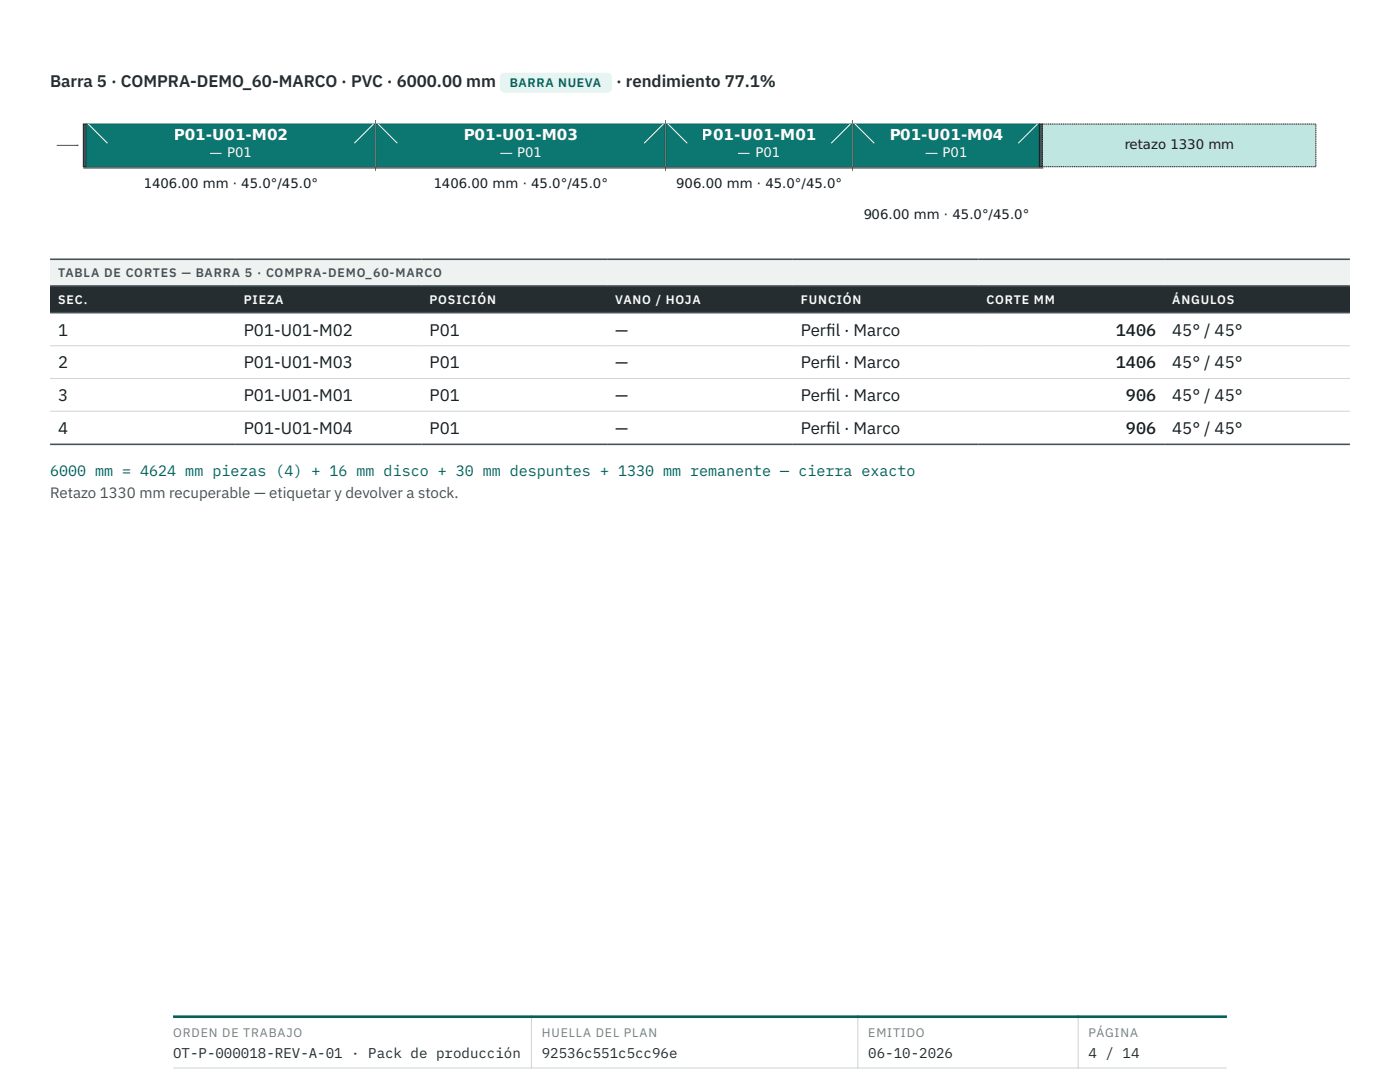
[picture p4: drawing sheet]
<svg xmlns="http://www.w3.org/2000/svg" width="279mm" height="216mm" viewBox="0 0 279 216" stroke-linecap="round" stroke-linejoin="round" font-family="sans-serif">
<defs><g id="words">
<g font-size="3.4" fill="#252d31">
<text x="10" y="17.4">Barra 5 · COMPRA-DEMO_60-MARCO · PVC · 6000.00 mm</text>
<text x="122.9" y="17.4">· rendimiento 77.1%</text>
</g>
<g font-size="3.4" fill="#161c1f">
<text x="11.6" y="67">1</text>
<text x="48.7" y="67">P01-U01-M02</text>
<text x="85.7" y="67">P01</text>
<text x="122.8" y="67">—</text>
<text x="159.8" y="67">Perf</text>
<text x="164.9" y="67">il · Marco</text>
<text x="222.7" y="67">1406</text>
<text x="233.9" y="67">45° / 45°</text>
<text x="11.6" y="73.5">2</text>
<text x="48.7" y="73.5">P01-U01-M03</text>
<text x="85.7" y="73.5">P01</text>
<text x="122.8" y="73.5">—</text>
<text x="159.8" y="73.5">Perf</text>
<text x="164.9" y="73.5">il · Marco</text>
<text x="222.7" y="73.5">1406</text>
<text x="233.9" y="73.5">45° / 45°</text>
<text x="11.6" y="80">3</text>
<text x="48.7" y="80">P01-U01-M01</text>
<text x="85.7" y="80">P01</text>
<text x="122.8" y="80">—</text>
<text x="159.8" y="80">Perf</text>
<text x="164.9" y="80">il · Marco</text>
<text x="224.7" y="80">906</text>
<text x="233.9" y="80">45° / 45°</text>
<text x="11.6" y="86.6">4</text>
<text x="48.7" y="86.6">P01-U01-M04</text>
<text x="85.7" y="86.6">P01</text>
<text x="122.8" y="86.6">—</text>
<text x="159.8" y="86.6">Perf</text>
<text x="164.9" y="86.6">il · Marco</text>
<text x="224.7" y="86.6">906</text>
<text x="233.9" y="86.6">45° / 45°</text>
</g>
<g font-size="3" fill="#fcfdfc">
<text x="34.7" y="28">P01-U01-M02</text>
<text x="92.5" y="28">P01-U01-M03</text>
<text x="140.1" y="28">P01-U01-M01</text>
<text x="177.4" y="28">P01-U01-M04</text>
</g>
<text font-size="3" fill="#075f5a" x="10" y="94.9">6000 mm = 4624 mm piezas (4) + 16 mm disco + 30 mm despuntes + 1330 mm remanente — cierra exacto</text>
<text font-size="3" fill="#465158" x="10" y="99.4">Retazo 1330 mm recuperable — etiquetar y devolver a stock.</text>
<g font-size="2.8" fill="#252d31">
<text x="34.5" y="211">OT-P-000018-REV-A-01 · Pack de producción</text>
<text x="108.1" y="211">92536c551c5cc96e</text>
<text x="173.3" y="211">06-10-2026</text>
<text x="217.3" y="211">4 / 14</text>
</g>
<g font-size="2.7" fill="#161c1f">
<text x="224.3" y="29.8">retazo 1330 mm</text>
<text x="28.7" y="37.5">1406.00 mm · 45.0°/45.0°</text>
<text x="86.5" y="37.5">1406.00 mm · 45.0°/45.0°</text>
<text x="134.9" y="37.5">906.00 mm · 45.0°/45.0°</text>
<text x="172.3" y="43.7">906.00 mm · 45.0°/45.0°</text>
</g>
<g font-size="2.7" fill="#fcfdfc">
<text x="41.9" y="31.4">— P01</text>
<text x="99.7" y="31.4">— P01</text>
<text x="147.3" y="31.4">— P01</text>
<text x="184.6" y="31.4">— P01</text>
</g>
<text font-size="2.5" fill="#075f5a" x="101.8" y="17.4">BARRA NUEVA</text>
<text font-size="2.5" fill="#465158" x="11.6" y="55.3">TABLA DE CORTES — BARRA 5 · COMPRA-DEMO_60-MARCO</text>
<g font-size="2.5" fill="#fcfdfc">
<text x="11.6" y="60.7">SEC.</text>
<text x="48.7" y="60.7">PIEZA</text>
<text x="85.7" y="60.7">POSICIÓN</text>
<text x="122.8" y="60.7">VANO / HOJA</text>
<text x="159.8" y="60.7">FUNCIÓN</text>
<text x="196.9" y="60.7">CORTE MM</text>
<text x="233.9" y="60.7">ÁNGULOS</text>
</g>
<g font-size="2.5" fill="#727d82">
<text x="34.5" y="206.9">ORDEN DE TRABAJO</text>
<text x="108.1" y="206.9">HUELLA DEL PLAN</text>
<text x="173.3" y="206.9">EMITIDO</text>
<text x="217.3" y="206.9">PÁGINA</text>
</g>
</g></defs>
<path d="M10 51.7h259.4v5.4h-259.4z" fill="#eef3f2"/>
<g fill="#252d31">
<path d="M10 57.1h37.1v5.3h-37.1z"/>
<path d="M47.1 57.1h37v5.3h-37z"/>
<path d="M84.1 57.1h37.1v5.3h-37.1z"/>
<path d="M121.2 57.1h37v5.3h-37z"/>
<path d="M158.2 57.1h37.1v5.3h-37.1z"/>
<path d="M195.3 57.1h37v5.3h-37z"/>
<path d="M232.3 57.1h37.1v5.3h-37.1z"/>
</g>
<path d="M10 69h259.4M10 75.5h259.4M10 82.1h259.4" fill="none" stroke="#cdd5d6" stroke-width=".2"/>
<path d="M10 51.7h259.4M10 57.1h259.4M10 62.4h259.4M10 88.7h259.4" fill="none" stroke="#465158" stroke-width=".32"/>
<path d="M99.8 14.5h22.4v4h-22.4z" fill="#e6f4f2"/>
<path d="M16.6 24.7h.6v8.6h-.6z" fill="#465158" stroke="#161c1f" stroke-width=".2"/>
<path d="M11.3 29h4.3z" fill="#000" stroke="#465158" stroke-width=".2"/>
<path d="M15.3 28.8l.4 .2-.4 .2z" fill="#465158"/>
<path d="M17.2 24.7h57.7v8.6h-57.7z" fill="#0b7770" stroke="#075f5a" stroke-width=".2"/>
<path d="M17.6 24.7l3.9 3.9zM74.5 24.7l-3.8 3.9z" fill="#000" stroke="#fcfdfc" stroke-width=".2"/>
<path d="M75 24v10" fill="none" stroke="#e56a32" stroke-width=".2"/>
<path d="M75.1 24.7h57.7v8.6h-57.7z" fill="#0b7770" stroke="#075f5a" stroke-width=".2"/>
<path d="M75.5 24.7l3.8 3.9zM128.6 28.6l3.8-3.9z" fill="#000" stroke="#fcfdfc" stroke-width=".2"/>
<path d="M132.8 24v10" fill="none" stroke="#e56a32" stroke-width=".2"/>
<path d="M132.9 24.7h37.2v8.6h-37.2z" fill="#0b7770" stroke="#075f5a" stroke-width=".2"/>
<path d="M133.3 24.7l3.8 3.9zM165.9 28.6l3.8-3.9z" fill="#000" stroke="#fcfdfc" stroke-width=".2"/>
<path d="M170.2 24v10" fill="none" stroke="#e56a32" stroke-width=".2"/>
<path d="M170.3 24.7h37.1v8.6h-37.1z" fill="#0b7770" stroke="#075f5a" stroke-width=".2"/>
<path d="M170.6 24.7l3.9 3.9zM207.1 24.7l-3.9 3.9z" fill="#000" stroke="#fcfdfc" stroke-width=".2"/>
<path d="M207.4 24.7h.6v8.6h-.6z" fill="#465158" stroke="#161c1f" stroke-width=".2"/>
<path d="M208 24.7h54.6v8.6h-54.6z" fill="#bfe6e0" stroke="#161c1f" stroke-width=".2" stroke-dasharray=".2 .1" stroke-linecap="butt"/>
<path d="M16.6 33.5h191.6z" fill="#000" stroke="#161c1f" stroke-width=".2"/>
<path d="M34.5 213.1h210.4M106 202.6v10.6M171.2 202.6v10.6M215.2 202.6v10.6" fill="none" stroke="#cdd5d6" stroke-width=".2"/>
<path d="M34.5 202.9h210.4" fill="none" stroke="#075f5a" stroke-width=".53"/>
<use href="#words"/>
</svg>
